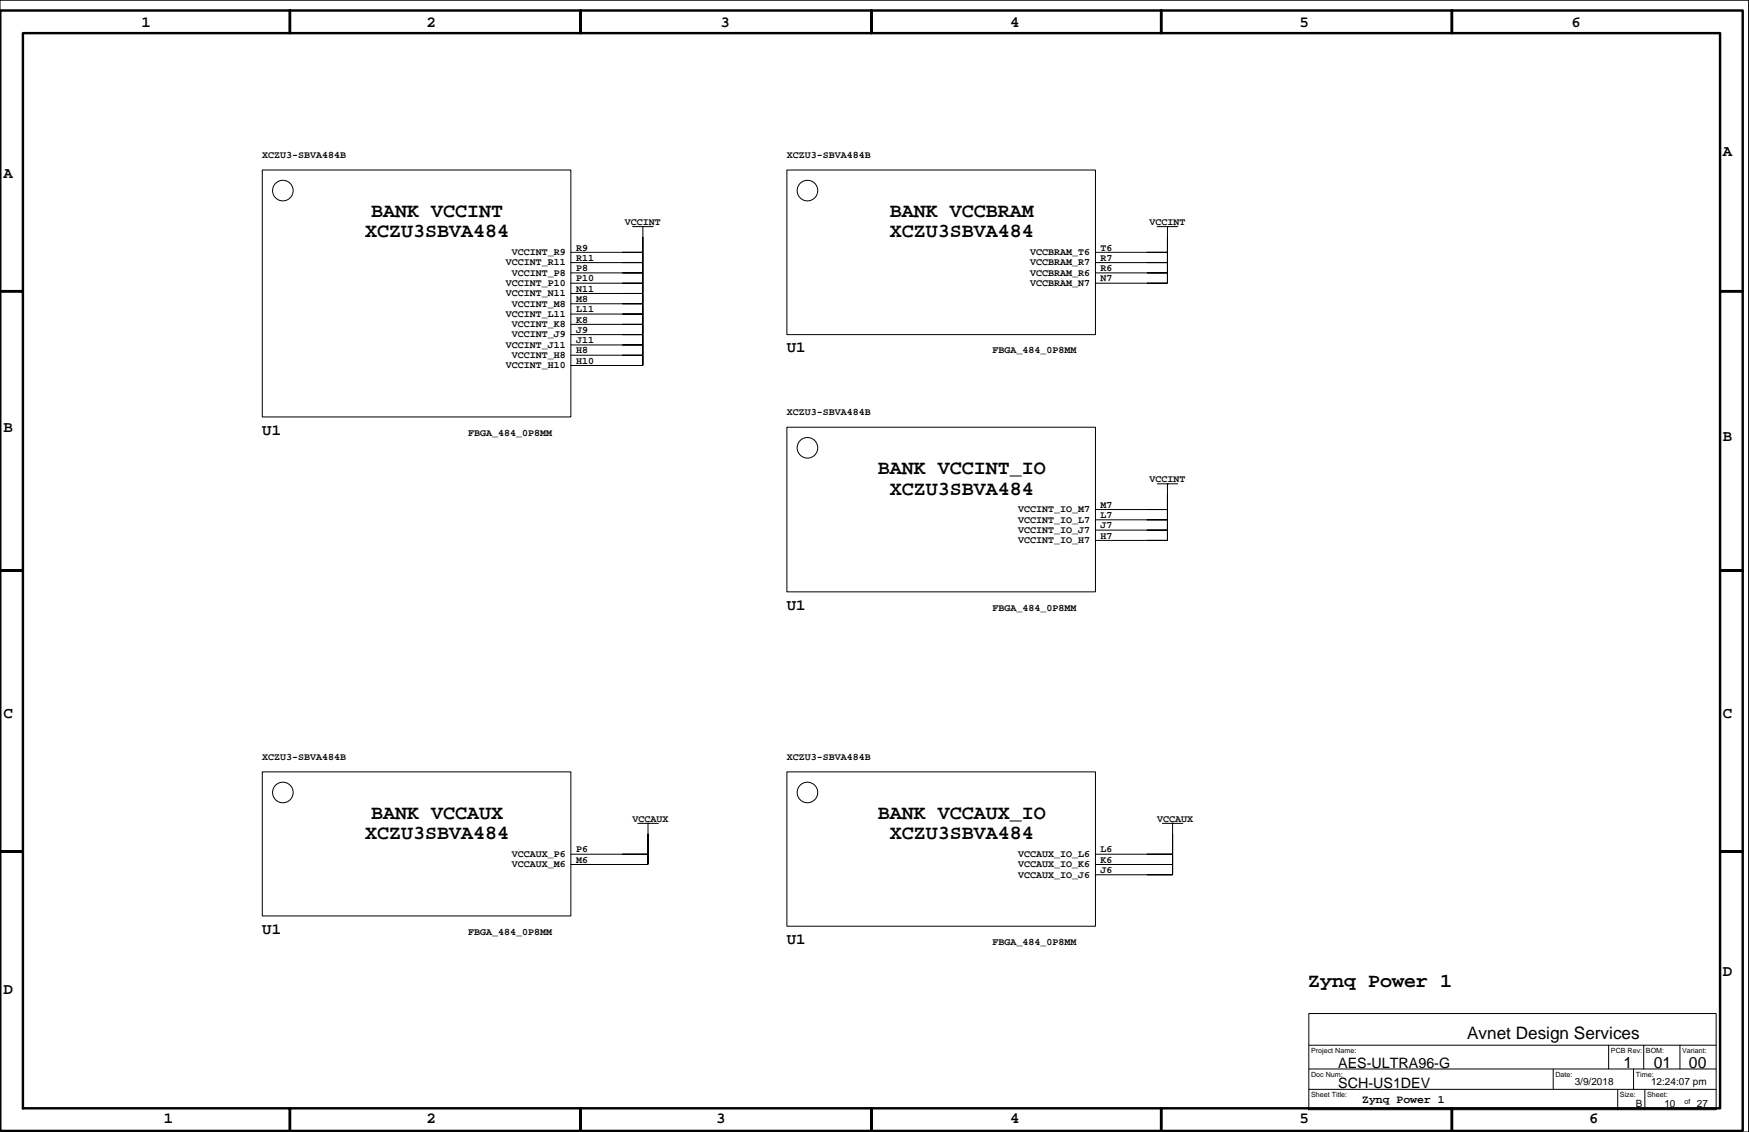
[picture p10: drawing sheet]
<svg xmlns="http://www.w3.org/2000/svg" width="432mm" height="279mm" viewBox="0 0 432 279" stroke-linecap="round" stroke-linejoin="round" font-family="sans-serif">
<defs><g id="words">
<g font-size="4.9">
<text x="91.6" y="53.5">BANK VCCINT</text>
<text x="219.7" y="53.5">BANK VCCBRAM</text>
<text x="90.1" y="58.6">XCZU3SBVA484</text>
<text x="219.7" y="58.6">XCZU3SBVA484</text>
<text x="216.7" y="117">BANK VCCINT_IO</text>
<text x="219.7" y="122.1">XCZU3SBVA484</text>
<text x="91.6" y="202.1">BANK VCCAUX</text>
<text x="216.7" y="202.1">BANK VCCAUX_IO</text>
<text x="90.1" y="207.1">XCZU3SBVA484</text>
<text x="219.7" y="207.1">XCZU3SBVA484</text>
<text x="322.9" y="243.5">Zynq Power 1</text>
</g>
<text font-size="4.2" x="362.2" y="256.4">Avnet Design Services</text>
<g font-size="3.9">
<text x="34.9" y="6.7">1</text>
<text x="105.3" y="6.7">2</text>
<text x="177.9" y="6.7">3</text>
<text x="249.4" y="6.7">4</text>
<text x="320.9" y="6.7">5</text>
<text x="387.9" y="6.7">6</text>
<text x="425.3" y="38.5">A</text>
<text x=".8" y="44">A</text>
<text x="194.3" y="87">U1</text>
<text x=".8" y="106.7">B</text>
<text x="64.8" y="107.3">U1</text>
<text x="425.3" y="108.9">B</text>
<text x="194.3" y="150.5">U1</text>
<text x=".8" y="177.1">C</text>
<text x="425.3" y="177.1">C</text>
<text x="64.8" y="230.5">U1</text>
<text x="194.3" y="233">U1</text>
<text x=".8" y="245.3">D</text>
<text x="425.3" y="240.9">D</text>
<text x="400.8" y="263.7">1</text>
<text x="408.3" y="263.7">01</text>
<text x="417" y="263.7">00</text>
<text x="40.4" y="277.2">1</text>
<text x="105.3" y="277.2">2</text>
<text x="176.8" y="277.2">3</text>
<text x="249.4" y="277.2">4</text>
<text x="320.9" y="277.2">5</text>
<text x="392.3" y="277.2">6</text>
</g>
<g font-size="3.5">
<text x="330.4" y="263.5">AES-ULTRA96-G</text>
<text x="330.4" y="268.5">SCH-US1DEV</text>
</g>
<text font-size="2.8" x="336.3" y="272.3">Zynq Power 1</text>
<g font-size="2.5">
<text x="64.8" y="39">XCZU3-SBVA484B</text>
<text x="194.3" y="39">XCZU3-SBVA484B</text>
<text x="154.3" y="55.5">VCCINT</text>
<text x="283.8" y="55.5">VCCINT</text>
<text x="124.9" y="65.5">VCCINT_R11</text>
<text x="126.3" y="63">VCCINT_R9</text>
<text x="142.2" y="61.8">R9</text>
<text x="142.2" y="64.4">R11</text>
<text x="254.4" y="65.5">VCCBRAM_R7</text>
<text x="254.4" y="63">VCCBRAM_T6</text>
<text x="271.7" y="61.8">T6</text>
<text x="271.7" y="64.4">R7</text>
<text x="124.9" y="70.6">VCCINT_P10</text>
<text x="126.3" y="68.1">VCCINT_P8</text>
<text x="142.2" y="66.9">P8</text>
<text x="142.2" y="69.5">P10</text>
<text x="142.2" y="72">N11</text>
<text x="254.4" y="70.6">VCCBRAM_N7</text>
<text x="254.4" y="68.1">VCCBRAM_R6</text>
<text x="271.7" y="66.9">R6</text>
<text x="271.7" y="69.5">N7</text>
<text x="124.9" y="73.1">VCCINT_N11</text>
<text x="126.3" y="75.7">VCCINT_M8</text>
<text x="142.2" y="74.5">M8</text>
<text x="142.2" y="77.1">L11</text>
<text x="124.9" y="78.2">VCCINT_L11</text>
<text x="126.3" y="83.3">VCCINT_J9</text>
<text x="126.3" y="80.7">VCCINT_K8</text>
<text x="142.2" y="79.6">K8</text>
<text x="142.2" y="82.2">J9</text>
<text x="124.9" y="85.8">VCCINT_J11</text>
<text x="126.3" y="88.4">VCCINT_H8</text>
<text x="142.2" y="84.7">J11</text>
<text x="142.2" y="87.2">H8</text>
<text x="142.2" y="89.8">H10</text>
<text x="245.1" y="87.2">FBGA_484_0P8MM</text>
<text x="124.9" y="90.9">VCCINT_H10</text>
<text x="115.5" y="107.5">FBGA_484_0P8MM</text>
<text x="194.3" y="102.5">XCZU3-SBVA484B</text>
<text x="283.8" y="119">VCCINT</text>
<text x="271.7" y="125.3">M7</text>
<text x="251.4" y="131.5">VCCINT_IO_J7</text>
<text x="251.4" y="129">VCCINT_IO_L7</text>
<text x="251.4" y="126.5">VCCINT_IO_M7</text>
<text x="271.7" y="127.9">L7</text>
<text x="271.7" y="130.4">J7</text>
<text x="251.4" y="134.1">VCCINT_IO_H7</text>
<text x="271.7" y="132.9">H7</text>
<text x="245.1" y="150.7">FBGA_484_0P8MM</text>
<text x="64.8" y="187.5">XCZU3-SBVA484B</text>
<text x="194.3" y="187.5">XCZU3-SBVA484B</text>
<text x="156.2" y="202.8">VCCAUX</text>
<text x="285.7" y="202.8">VCCAUX</text>
<text x="126.3" y="214.1">VCCAUX_M6</text>
<text x="126.3" y="211.5">VCCAUX_P6</text>
<text x="142.2" y="210.4">P6</text>
<text x="142.2" y="212.9">M6</text>
<text x="251.4" y="214.1">VCCAUX_IO_K6</text>
<text x="251.4" y="211.5">VCCAUX_IO_L6</text>
<text x="271.7" y="210.4">L6</text>
<text x="271.7" y="212.9">K6</text>
<text x="271.7" y="215.5">J6</text>
<text x="251.4" y="216.6">VCCAUX_IO_J6</text>
<text x="115.5" y="230.7">FBGA_484_0P8MM</text>
<text x="245.1" y="233.3">FBGA_484_0P8MM</text>
<text x="388.8" y="267.9">3/9/2018</text>
<text x="407.6" y="267.9">12:24:07 pm</text>
<text x="403.9" y="273.2">B</text>
<text x="410.9" y="273.3">10</text>
<text x="418.9" y="273.2">27</text>
</g>
<g font-size="1.8">
<text x="323.7" y="259.9">Project Name:</text>
<text x="397.7" y="259.9">PCB Rev:</text>
<text x="406.4" y="259.9">BOM:</text>
<text x="415.3" y="259.9">Variant:</text>
<text x="323.7" y="265.8">Doc Num:</text>
<text x="384" y="265.8">Date:</text>
<text x="403.9" y="265.8">Time:</text>
<text x="323.7" y="270.8">Sheet Title:</text>
<text x="399.9" y="270.8">Size:</text>
<text x="406.6" y="270.8">Sheet:</text>
<text x="415.9" y="272.5">of</text>
</g>
</g></defs>
<g fill="none" stroke="#000" stroke-width=".25">
<path d="M0 .1h431.7v279.3h-431.7zM64.8 42h76.1v60.9h-76.1zM156.2 55.9h5.1M158.7 55.9h.1M158.7 55.9v2.6M194.3 42h76.1v40.6h-76.1zM285.7 55.9h5.1M288.2 55.9h.1M288.2 55.9v2.6M140.9 77.5h12.7M140.9 75h12.7M140.9 72.4h12.7"/>
<path d="M140.9 69.9h12.7M140.9 67.4h12.7M140.9 64.8h12.7M140.9 62.3h12.7M270.4 69.9h12.7M270.4 67.4h12.7M270.4 64.8h12.7M270.4 62.3h12.7M140.9 90.2h12.7M140.9 87.7h12.7M140.9 85.1h12.7M140.9 82.6h12.7"/>
<path d="M140.9 80.1h12.7M194.3 105.4h76.1v40.7h-76.1zM285.7 119.4h5.1M288.2 119.4h.1M288.2 119.4v2.6M270.4 133.4h12.7M270.4 130.8h12.7M270.4 128.3h12.7M270.4 125.8h12.7M64.8 190.5h76.1v35.6h-76.1zM194.3 190.5h76.1v38.1h-76.1zM140.9 213.4h12.7"/>
<path d="M140.9 210.8h12.7M157.4 203.2h5.1M160 203.2h.1M160 203.2v2.6M270.4 213.4h12.7M270.4 210.8h12.7M270.4 215.9h12.7M287 203.2h5M289.5 203.2h.1M289.5 203.2v2.6M323.1 250.2h100.6v23.7h-100.6zM323.1 258h100.6"/>
<path d="M397.2 258v5.8M405.8 258v5.8M414.7 258v5.8M323.1 268.9h100.6M323.1 263.8h100.6M383.5 263.8v5.1M399.4 268.9v5M403.3 263.8v5.1M406.1 268.9v5"/>
<circle cx="69.8" cy="47" r="2.54"/>
<circle cx="199.3" cy="47" r="2.54"/>
<circle cx="199.3" cy="110.5" r="2.54"/>
<circle cx="69.8" cy="195.6" r="2.54"/>
<circle cx="199.3" cy="195.6" r="2.54"/>
</g>
<g fill="#000" stroke="#000" stroke-width=".25">
<path d="M158.7 58.5v3.8z" fill-rule="evenodd"/>
<path d="M288.2 58.5v3.8z" fill-rule="evenodd"/>
<path d="M153.6 77.5h5.1z" fill-rule="evenodd"/>
<path d="M158.7 77.5v2.6z" fill-rule="evenodd"/>
<path d="M158.7 75v2.5z" fill-rule="evenodd"/>
<path d="M153.6 72.4h5.1z" fill-rule="evenodd"/>
<path d="M153.6 69.9h5.1z" fill-rule="evenodd"/>
<path d="M153.6 67.4h5.1z" fill-rule="evenodd"/>
<path d="M153.6 64.8h5.1z" fill-rule="evenodd"/>
<path d="M153.6 62.3h5.1z" fill-rule="evenodd"/>
<path d="M158.7 62.3v2.5z" fill-rule="evenodd"/>
<path d="M158.7 64.8v2.6z" fill-rule="evenodd"/>
<path d="M158.7 67.4v2.5z" fill-rule="evenodd"/>
<path d="M158.7 69.9v2.5z" fill-rule="evenodd"/>
<path d="M158.7 72.4v2.6z" fill-rule="evenodd"/>
<path d="M153.6 75h5.1z" fill-rule="evenodd"/>
<path d="M288.2 67.4v2.5z" fill-rule="evenodd"/>
<path d="M283.1 69.9h5.1z" fill-rule="evenodd"/>
<path d="M283.1 62.3h5.1z" fill-rule="evenodd"/>
<path d="M288.2 62.3v2.5z" fill-rule="evenodd"/>
<path d="M283.1 64.8h5.1z" fill-rule="evenodd"/>
<path d="M288.2 64.8v2.6z" fill-rule="evenodd"/>
<path d="M283.1 67.4h5.1z" fill-rule="evenodd"/>
<path d="M153.6 82.6h5.1z" fill-rule="evenodd"/>
<path d="M153.6 90.2h5.1z" fill-rule="evenodd"/>
<path d="M158.7 87.7v2.5z" fill-rule="evenodd"/>
<path d="M153.6 87.7h5.1z" fill-rule="evenodd"/>
<path d="M158.7 85.1v2.6z" fill-rule="evenodd"/>
<path d="M153.6 85.1h5.1z" fill-rule="evenodd"/>
<path d="M158.7 82.6v2.5z" fill-rule="evenodd"/>
<path d="M158.7 80.1v2.5z" fill-rule="evenodd"/>
<path d="M153.6 80.1h5.1z" fill-rule="evenodd"/>
<path d="M288.2 122v3.8z" fill-rule="evenodd"/>
<path d="M283.1 125.8h5.1z" fill-rule="evenodd"/>
<path d="M288.2 125.8v2.5z" fill-rule="evenodd"/>
<path d="M283.1 128.3h5.1z" fill-rule="evenodd"/>
<path d="M288.2 128.3v2.5z" fill-rule="evenodd"/>
<path d="M283.1 130.8h5.1z" fill-rule="evenodd"/>
<path d="M288.2 130.8v2.6z" fill-rule="evenodd"/>
<path d="M283.1 133.4h5.1z" fill-rule="evenodd"/>
<path d="M153.6 210.8h6.4z" fill-rule="evenodd"/>
<path d="M153.6 213.4h6.4z" fill-rule="evenodd"/>
<path d="M160 210.8v2.6z" fill-rule="evenodd"/>
<path d="M160 205.8v5z" fill-rule="evenodd"/>
<path d="M283.1 213.4h6.4z" fill-rule="evenodd"/>
<path d="M289.5 205.8v5z" fill-rule="evenodd"/>
<path d="M283.1 210.8h6.4z" fill-rule="evenodd"/>
<path d="M289.5 210.8v2.6z" fill-rule="evenodd"/>
<path d="M289.5 213.4v2.5z" fill-rule="evenodd"/>
<path d="M283.1 215.9h6.4z" fill-rule="evenodd"/>
</g>
<path d="M.1 2.6h430.1v276.5h-430.1zM5.7 8.2h65.9v-5.6v5.6h71.8v-5.6v5.6h71.8v-5.6v5.6h71.5v-5.6v5.6h71.8v-5.6v5.6h66.2v63.7h5.5h-5.5v69h5.5h-5.5v69.2h5.5h-5.5v63.4h-66.2v5.6v-5.6h-71.8v5.6v-5.6h-71.5v5.6v-5.6h-71.8v5.6v-5.6h-71.8v5.6v-5.6h-65.9v-63.4h-5.6h5.6v-69.2h-5.6h5.6v-69h-5.6h5.6z" fill="none" stroke="#000" stroke-width=".6"/>
<use href="#words"/>
</svg>
